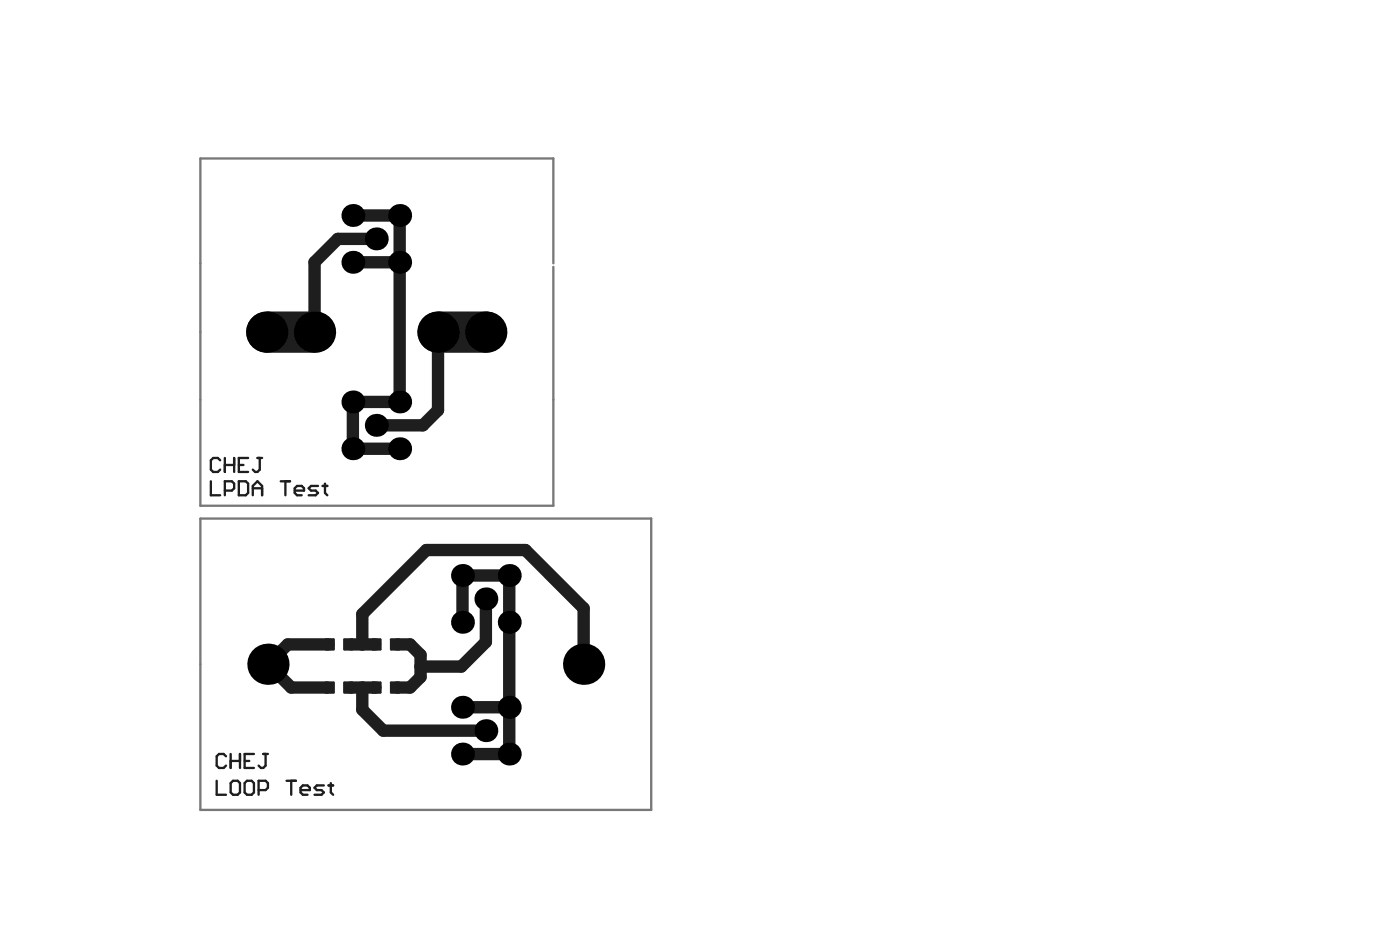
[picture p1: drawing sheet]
<svg xmlns="http://www.w3.org/2000/svg" width="508mm" height="339mm" viewBox="0 0 508 339" stroke-linecap="round" stroke-linejoin="round" font-family="sans-serif">
<g fill="none" stroke="#1e1e1e" stroke-width="4.5">
<path d="M128 78.1h16.9v17h-16.9M136.4 86.6h-13.9l-8.4 8.5v25.3M144.9 97.2v48.5h-16.9v17h16.9M158.8 120.4v28.3l-5.5 5.5h-16.9M176.2 217.2v15.6l-8.9 8.9h-14.8M119.1 233.7h-14.8l-7.1 7.2 8.4 8.4h13.1M127.6 233.7h8.4M131.4 233.7v-11l23.2-23.3h35.9l21.1 21.2v20.3M144 233.7h4.7l3.8 3.8v8l-3.8 3.8h-4.7M167.7 225.6v-16.9h17v64.7h-17M127.1 249.3h9M131.4 249.3v8l7.6 7.6h37.2"/>
<path d="M167.7 256.5h17"/>
</g>
<path d="M96.7 120.4h17.4M158.8 120.4h17.4" fill="none" stroke="#1e1e1e" stroke-width="15"/>
<g fill="none" stroke="#1e1e1e" stroke-width=".84">
<path d="M76.5 174.5v5.1h3.3M79.8 166.9l-.8-.8h-1.7l-.8 .8v3.4l.8 .8h1.7l.8-.8M81.5 166.1v5M81.5 177.9h2.6l.8-.9v-1.6l-.8-.9h-2.6v5.1M81.5 168.6h3.4M84.9 166.1v5M86.6 168.6h1.7M86.6 174.5h2.5l.9 .9v3.3l-.9 .9h-2.5zM90 166.1h-3.4v5h3.4M91.7 179.6v-3.4l1.7-1.7 1.6 1.7v3.4M91.7 177h3.3M93.4 166.1h1.6"/>
<path d="M94.2 166.1v4.2l-.8 .8h-.9l-.8-.8M101.8 174.5h3.4M103.5 174.5v5.1M106.9 177.9h3.3v-.9l-.8-.8h-1.7l-.8 .8v1.7l.8 .9h1.7M115.3 176.2h-2.5l-.9 .8 .9 .9h1.7l.8 .8-.8 .9h-2.6M117 176.2h1.7M117.8 175.4v3.3l.9 .9M81.9 274.2l-.8-.8h-1.7l-.8 .8v3.4l.8 .9h1.7l.8-.9M83.6 273.4v5.1M83.6 275.9h3.4M87 273.4v5.1M88.7 275.9h1.7"/>
<path d="M92.1 273.4h-3.4v5.1h3.4M95.5 273.4h1.7M96.3 273.4v4.2l-.8 .9h-.9l-.8-.9M78.6 283.1v5.1h3.3M84.5 283.1h1.7l.8 .9v3.3l-.8 .9h-1.7l-.9-.9v-3.3zM89.6 283.1h1.6l.9 .9v3.3l-.9 .9h-1.6l-.9-.9v-3.3zM93.8 286.5h2.5l.9-.9v-1.6l-.9-.9h-2.5v5.1M103.9 283.1h3.4M105.6 283.1v5.1M109 286.5h3.4v-.9l-.9-.8h-1.7l-.8 .8v1.7l.8 .9h1.7M117.4 284.8h-2.5l-.9 .8 .9 .9h1.7l.8 .8-.8 .9h-2.6M119.1 284.8h1.7"/>
<path d="M120 284v3.3l.8 .9"/>
</g>
<g fill="#000">
<circle cx="128" cy="78.1" r="4.2"/>
<circle cx="144.9" cy="78.1" r="4.2"/>
<circle cx="128" cy="95.1" r="4.2"/>
<circle cx="136.4" cy="86.6" r="4.2"/>
<circle cx="144.9" cy="95.1" r="4.2"/>
<circle cx="96.7" cy="120.4" r="7.5"/>
<circle cx="114.1" cy="120.4" r="7.5"/>
<circle cx="158.8" cy="120.4" r="7.5"/>
<circle cx="176.2" cy="120.4" r="7.5"/>
<circle cx="128" cy="145.7" r="4.2"/>
<circle cx="136.4" cy="154.2" r="4.2"/>
<circle cx="144.9" cy="145.7" r="4.2"/>
<circle cx="128" cy="162.7" r="4.2"/>
<circle cx="144.9" cy="162.7" r="4.2"/>
<circle cx="167.7" cy="208.7" r="4.2"/>
<circle cx="176.2" cy="217.2" r="4.2"/>
<circle cx="184.7" cy="208.7" r="4.2"/>
<circle cx="167.7" cy="225.6" r="4.2"/>
<circle cx="184.7" cy="225.6" r="4.2"/>
<circle cx="97.2" cy="240.9" r="7.5"/>
<circle cx="167.7" cy="256.5" r="4.2"/>
<circle cx="184.7" cy="256.5" r="4.2"/>
<circle cx="211.6" cy="240.9" r="7.5"/>
<circle cx="167.7" cy="273.4" r="4.2"/>
<circle cx="176.2" cy="264.9" r="4.2"/>
<circle cx="184.7" cy="273.4" r="4.2"/>
</g>
<g fill="#1e1e1e">
<path d="M118.2 231.4h2.8l.4 .5v3.6l-.4 .4h-2.8l-.4-.4v-3.6z" fill-rule="evenodd"/>
<path d="M124.9 231.4h2.7l.5 .5v3.6l-.5 .4h-2.7l-.5-.4v-3.6z" fill-rule="evenodd"/>
<path d="M118.2 247.1h2.8l.4 .4v3.6l-.4 .4h-2.8l-.4-.4v-3.6z" fill-rule="evenodd"/>
<path d="M124.9 247.1h2.7l.5 .4v3.6l-.5 .4h-2.7l-.5-.4v-3.6z" fill-rule="evenodd"/>
<path d="M141.8 231.4h2.8l.4 .5v3.6l-.4 .4h-2.8l-.4-.4v-3.6z" fill-rule="evenodd"/>
<path d="M141.8 247.1h2.8l.4 .4v3.6l-.4 .4h-2.8l-.4-.4v-3.6z" fill-rule="evenodd"/>
<path d="M135.2 231.4h2.7l.5 .5v3.6l-.5 .4h-2.7l-.5-.4v-3.6z" fill-rule="evenodd"/>
<path d="M135.2 247.1h2.7l.5 .4v3.6l-.5 .4h-2.7l-.5-.4v-3.6z" fill-rule="evenodd"/>
</g>
<g fill="#1e1e1e">
<path d="M121 231.4v.5zM121 231.4l.4 .5h-.4z"/>
<path d="M117.8 231.9h.4zM118 231.5l.2-.1v.5h-.4z"/>
<path d="M118.2 235.5v.4zM117.8 235.5h.4v.4z"/>
<path d="M121 235.5h.4zM121 235.5h.4l-.2 .4h-.2z"/>
<path d="M127.6 231.4v.5zM127.6 231.4l.5 .5h-.5z"/>
<path d="M124.4 231.9h.5zM124.6 231.5l.3-.1v.5h-.5z"/>
<path d="M124.9 235.5v.4zM124.4 235.5h.5v.4z"/>
<path d="M127.6 235.5h.5zM127.6 235.5h.5l-.2 .4h-.3z"/>
<path d="M121 247.1v.4zM121 247.1l.4 .4h-.4z"/>
<path d="M117.8 247.5h.4zM118 247.1h.2v.4h-.4z"/>
<path d="M118.2 251.1v.4zM117.8 251.1h.4v.4z"/>
<path d="M121 251.1h.4zM121 251.1h.4l-.2 .4h-.2z"/>
<path d="M127.6 247.1v.4zM127.6 247.1l.5 .4h-.5z"/>
<path d="M124.4 247.5h.5zM124.6 247.1h.3v.4h-.5z"/>
<path d="M124.9 251.1v.4zM124.4 251.1h.5v.4z"/>
<path d="M127.6 251.1h.5zM127.6 251.1h.5l-.2 .4h-.3z"/>
<path d="M144.6 231.4v.5zM144.6 231.4l.4 .5h-.4z"/>
<path d="M141.4 231.9h.4zM141.6 231.5l.2-.1v.5h-.4z"/>
<path d="M141.8 235.5v.4zM141.4 235.5h.4v.4z"/>
<path d="M144.6 235.5h.4zM144.6 235.5h.4l-.2 .4h-.2z"/>
<path d="M144.6 247.1v.4zM144.6 247.1l.4 .4h-.4z"/>
<path d="M141.4 247.5h.4zM141.6 247.1h.2v.4h-.4z"/>
<path d="M141.8 251.1v.4zM141.4 251.1h.4v.4z"/>
<path d="M144.6 251.1h.4zM144.6 251.1h.4l-.2 .4h-.2z"/>
<path d="M137.9 231.4v.5zM137.9 231.4l.5 .5h-.5z"/>
<path d="M134.7 231.9h.5zM134.9 231.5l.3-.1v.5h-.5z"/>
<path d="M135.2 235.5v.4zM134.7 235.5h.5v.4z"/>
<path d="M137.9 235.5h.5zM137.9 235.5h.5l-.2 .4h-.3z"/>
<path d="M137.9 247.1v.4zM137.9 247.1l.5 .4h-.5z"/>
<path d="M134.7 247.5h.5zM134.9 247.1h.3v.4h-.5z"/>
<path d="M135.2 251.1v.4zM134.7 251.1h.5v.4z"/>
<path d="M137.9 251.1h.5zM137.9 251.1h.5l-.2 .4h-.3z"/>
</g>
<path d="M200.7 95.5v-38h-128v125.9h128v-86.6M72.7 188h163.4v105.7h-163.4z" fill="none" stroke="#787878" stroke-width=".84"/>
</svg>
